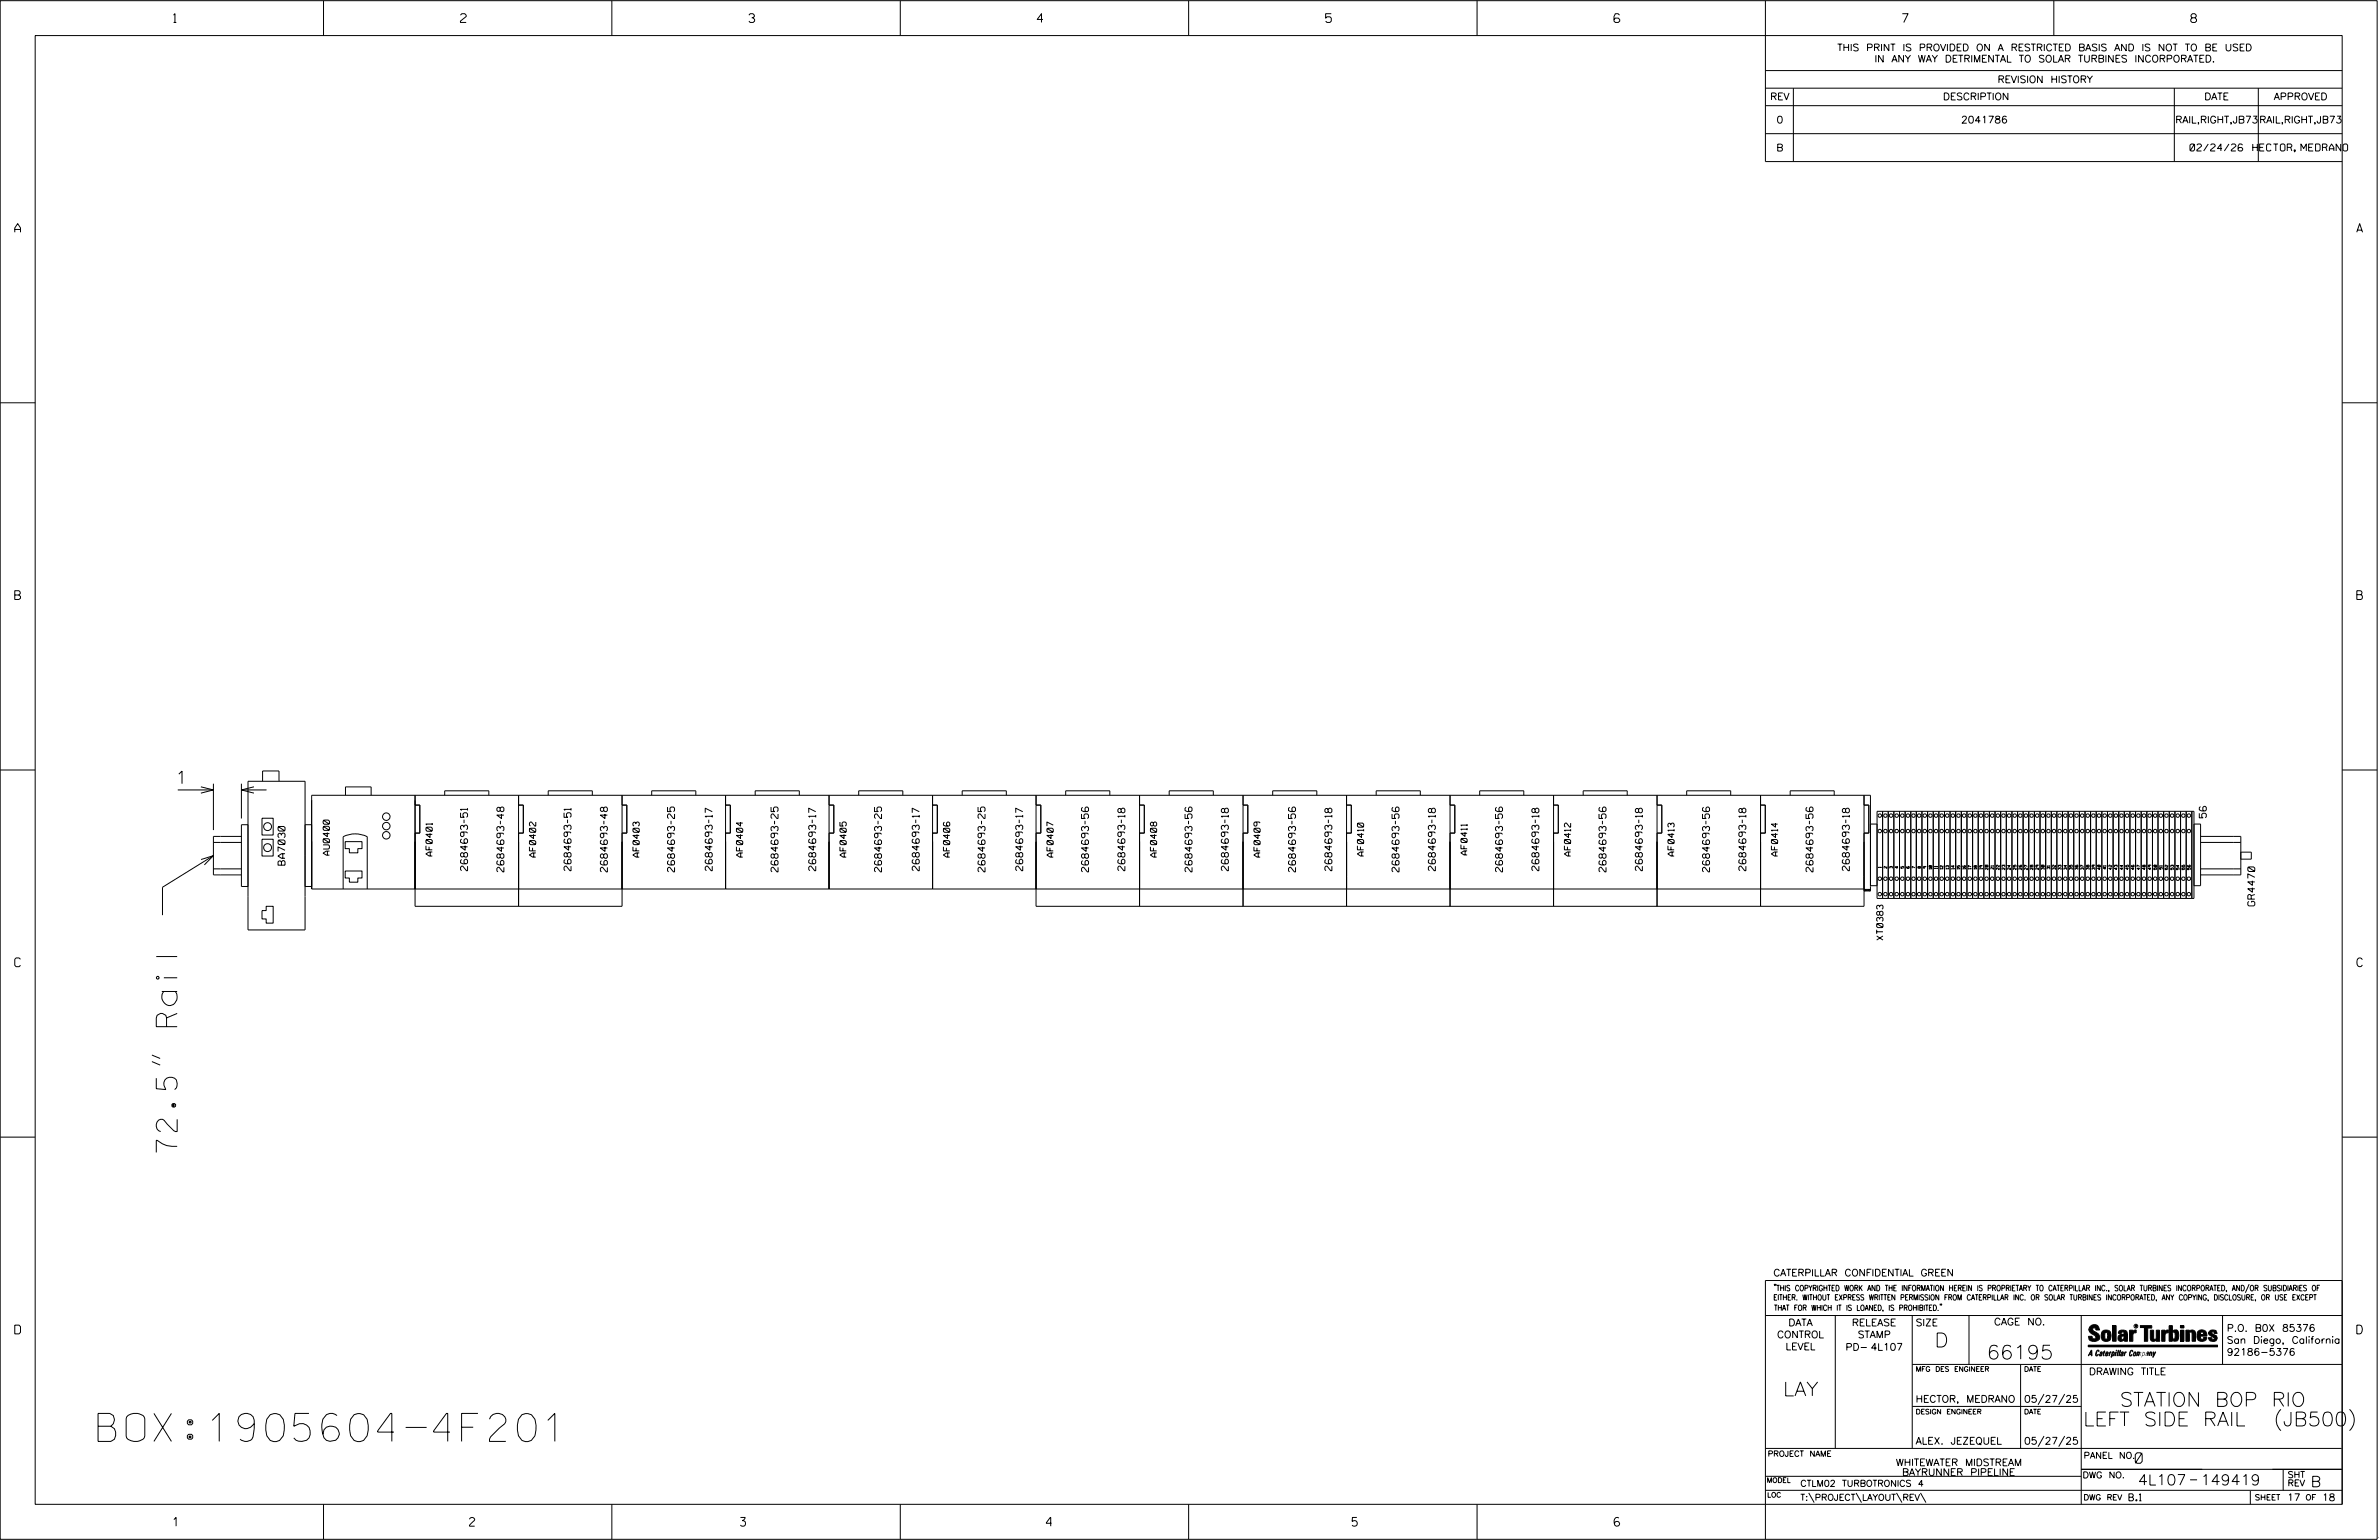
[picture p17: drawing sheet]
<svg xmlns="http://www.w3.org/2000/svg" width="864mm" height="559mm" viewBox="0 0 864 559" stroke-linecap="round" stroke-linejoin="round" font-family="sans-serif">
<defs><g id="words">
<text font-size="10.2" x="35.6" y="523">BOX:1905604-4F201</text>
<text font-size="7.6" x="64.3" y="418.2" transform="rotate(-90 64.3 418.2)">72.5&quot; Rail</text>
<g font-size="5.1">
<text x="702.3" y="488.8">D</text>
<text x="721.2" y="493.2">66195</text>
<text x="647.3" y="506.5">LAY</text>
<text x="769.5" y="510.3">STATION BOP RIO</text>
<text x="753.5" y="517.4">LEFT SIDE RAIL</text>
<text x="827.3" y="517.4">(JB500)</text>
</g>
<text font-size="4.6" x="64.5" y="284.4">1</text>
<g font-size="3.8">
<text x="775.1" y="531">0</text>
<text x="776.1" y="538.9">4L107</text>
<text x="798.8" y="538.9">149419</text>
<text x="838.8" y="539.5">B</text>
</g>
<g font-size="3.2">
<text x="63" y="8.2">1</text>
<text x="167.2" y="8.2">2</text>
<text x="271.8" y="8.2">3</text>
<text x="376.5" y="8.2">4</text>
<text x="481.2" y="8.2">5</text>
<text x="690.6" y="8.2">7</text>
<text x="795.3" y="8.2">8</text>
<text x="5.4" y="84.3">A</text>
<text x="855.5" y="84.3">A</text>
<text x="5.4" y="217.5">B</text>
<text x="855.6" y="217.5">B</text>
<text x="5.4" y="350.8">C</text>
<text x="855.6" y="350.8">C</text>
<text x="5.4" y="484">D</text>
<text x="855.6" y="484">D</text>
<text x="62.8" y="553.8">1</text>
<text x="170.4" y="553.8">2</text>
<text x="268.8" y="553.8">3</text>
<text x="379.8" y="553.8">4</text>
<text x="490.8" y="553.8">5</text>
<text x="585.9" y="553.8">6</text>
</g>
<g font-size="2.5">
<text x="666.9" y="18.5">THIS PRINT IS PROVIDED ON A RESTRICTED BASIS AND IS NOT TO BE USED</text>
<text x="680.5" y="22.6">IN ANY WAY DETRIMENTAL TO SOLAR TURBINES INCORPORATED.</text>
<text x="725.1" y="30">REVISION HISTORY</text>
<text x="642.6" y="36.3">REV</text>
<text x="705.3" y="36.3">DESCRIPTION</text>
<text x="800.2" y="36.3">DATE</text>
<text x="825.4" y="36.3">APPROVED</text>
<text x="644.9" y="44.7">0</text>
<text x="711.9" y="44.7">2041786</text>
<text x="789.7" y="44.7">RAIL,RIGHT,JB73</text>
<text x="820.1" y="44.7">RAIL,RIGHT,JB73</text>
<text x="644.8" y="54.8">B</text>
<text x="795" y="54.8">02/24/26</text>
<text x="817.8" y="54.8">HECTOR, MEDRANO</text>
<text x="800.9" y="296.8" transform="rotate(-90 800.9 296.8)">56</text>
<text x="103.5" y="313.9" transform="rotate(-90 103.5 313.9)">BA7030</text>
<text x="169.7" y="315.9" transform="rotate(-90 169.7 315.9)">2684693-51</text>
<text x="182.9" y="316.4" transform="rotate(-90 182.9 316.4)">2684693-48</text>
<text x="207.3" y="315.9" transform="rotate(-90 207.3 315.9)">2684693-51</text>
<text x="220.5" y="316.4" transform="rotate(-90 220.5 316.4)">2684693-48</text>
<text x="244.9" y="316.4" transform="rotate(-90 244.9 316.4)">2684693-25</text>
<text x="258.6" y="315.9" transform="rotate(-90 258.6 315.9)">2684693-17</text>
<text x="282.4" y="316.4" transform="rotate(-90 282.4 316.4)">2684693-25</text>
<text x="296.1" y="315.9" transform="rotate(-90 296.1 315.9)">2684693-17</text>
<text x="320" y="316.4" transform="rotate(-90 320 316.4)">2684693-25</text>
<text x="333.7" y="315.9" transform="rotate(-90 333.7 315.9)">2684693-17</text>
<text x="357.6" y="316.4" transform="rotate(-90 357.6 316.4)">2684693-25</text>
<text x="371.3" y="315.9" transform="rotate(-90 371.3 315.9)">2684693-17</text>
<text x="395.1" y="316.4" transform="rotate(-90 395.1 316.4)">2684693-56</text>
<text x="408.3" y="315.9" transform="rotate(-90 408.3 315.9)">2684693-18</text>
<text x="432.7" y="316.4" transform="rotate(-90 432.7 316.4)">2684693-56</text>
<text x="445.9" y="315.9" transform="rotate(-90 445.9 315.9)">2684693-18</text>
<text x="470.3" y="316.4" transform="rotate(-90 470.3 316.4)">2684693-56</text>
<text x="483.5" y="315.9" transform="rotate(-90 483.5 315.9)">2684693-18</text>
<text x="507.8" y="316.4" transform="rotate(-90 507.8 316.4)">2684693-56</text>
<text x="521" y="315.9" transform="rotate(-90 521 315.9)">2684693-18</text>
<text x="545.4" y="316.4" transform="rotate(-90 545.4 316.4)">2684693-56</text>
<text x="558.6" y="315.9" transform="rotate(-90 558.6 315.9)">2684693-18</text>
<text x="583" y="316.4" transform="rotate(-90 583 316.4)">2684693-56</text>
<text x="596.2" y="315.9" transform="rotate(-90 596.2 315.9)">2684693-18</text>
<text x="620.6" y="316.4" transform="rotate(-90 620.6 316.4)">2684693-56</text>
<text x="633.8" y="315.9" transform="rotate(-90 633.8 315.9)">2684693-18</text>
<text x="658.1" y="316.4" transform="rotate(-90 658.1 316.4)">2684693-56</text>
<text x="671.3" y="315.9" transform="rotate(-90 671.3 315.9)">2684693-18</text>
<text x="818.5" y="328.7" transform="rotate(-90 818.5 328.7)">GR4470</text>
<text x="643.8" y="463">CATERPILLAR CONFIDENTIAL GREEN</text>
<text x="645.1" y="485.5">CONTROL</text>
<text x="649.2" y="481.1">DATA</text>
<text x="672.3" y="481.1">RELEASE</text>
<text x="674.4" y="485.5">STAMP</text>
<text x="695.4" y="481.1">SIZE</text>
<text x="723.8" y="480.8">CAGE NO.</text>
<text x="808.4" y="483.1">P.O. B0X 85376</text>
<text x="648.2" y="489.8">LEVEL</text>
<text x="669.9" y="490">PD- 4L107</text>
<text x="808.4" y="487.5">San Diego, California</text>
<text x="808.4" y="491.8">92186-5376</text>
<text x="758.3" y="498.9">DRAWING TITLE</text>
<text x="695.4" y="508.9">HECTOR, MEDRANO</text>
<text x="734.8" y="508.9">05/27/25</text>
<text x="695.4" y="524.1">ALEX. JEZEQUEL</text>
<text x="734.8" y="524.1">05/27/25</text>
<text x="688.2" y="531.9">WHITEWATER MIDSTREAM</text>
<text x="690.5" y="535.5">BAYRUNNER PIPELINE</text>
<text x="772.8" y="544.6">B.1</text>
<text x="830.2" y="544.6">17</text>
<text x="842.9" y="544.6">18</text>
</g>
<g font-size="2.3">
<text x="119.6" y="310.3" transform="rotate(-90 119.6 310.3)">AU0400</text>
<text x="156.9" y="310.6" transform="rotate(-90 156.9 310.6)">AF0401</text>
<text x="194.5" y="311" transform="rotate(-90 194.5 311)">AF0402</text>
<text x="232" y="311" transform="rotate(-90 232 311)">AF0403</text>
<text x="269.6" y="311" transform="rotate(-90 269.6 311)">AF0404</text>
<text x="307.2" y="311" transform="rotate(-90 307.2 311)">AF0405</text>
<text x="344.8" y="311" transform="rotate(-90 344.8 311)">AF0406</text>
<text x="382.3" y="311" transform="rotate(-90 382.3 311)">AF0407</text>
<text x="419.9" y="311" transform="rotate(-90 419.9 311)">AF0408</text>
<text x="457.5" y="311" transform="rotate(-90 457.5 311)">AF0409</text>
<text x="495" y="310.6" transform="rotate(-90 495 310.6)">AF0410</text>
<text x="532.6" y="310.2" transform="rotate(-90 532.6 310.2)">AF0411</text>
<text x="570.2" y="310.6" transform="rotate(-90 570.2 310.6)">AF0412</text>
<text x="607.7" y="310.6" transform="rotate(-90 607.7 310.6)">AF0413</text>
<text x="645.3" y="310.6" transform="rotate(-90 645.3 310.6)">AF0414</text>
<text x="683.5" y="341.1" transform="rotate(-90 683.5 341.1)">XT0383</text>
<text x="756.4" y="529.2">PANEL NO.</text>
<text x="653.5" y="539.4">CTLM02 TURBOTRONICS 4</text>
<text x="756" y="536.3">DWG NO.</text>
<text x="830.4" y="539.3">REV</text>
<text x="830.4" y="536.2">SHT</text>
<text x="653.5" y="544.5">T:\PROJECT\LAYOUT\REV\</text>
</g>
<g font-size="2">
<text x="643.8" y="468.4">&quot;THIS COPYRIGHTED WORK AND THE INFORMATION HEREIN IS PROPRIETARY TO CATERPILLAR INC., SOLAR TURBINES INCORPORATED, AND/OR SUBSIDIARIES OF</text>
<text x="643.8" y="471.8">EITHER. WITHOUT EXPRESS WRITTEN PERMISSION FROM CATERPILLAR INC. OR SOLAR TURBINES INCORPORATED, ANY COPYING, DISCLOSURE, OR USE EXCEPT</text>
<text x="644" y="475.6">THAT FOR WHICH IT IS LOANED, IS PROHIBITED.&quot;</text>
<text x="641.7" y="528.5">PROJECT NAME</text>
<text x="756.3" y="544.3">DWG REV</text>
<text x="818.5" y="544.3">SHEET</text>
<text x="836.9" y="544.3">OF</text>
</g>
<g font-size="1.8">
<text x="695.4" y="497.6">MFG DES ENGINEER</text>
<text x="734.8" y="497.6">DATE</text>
<text x="695.4" y="513.1">DESIGN ENGINEER</text>
<text x="734.8" y="513.1">DATE</text>
<text x="641.3" y="538">MODEL</text>
<text x="641.5" y="543.3">LOC</text>
</g>
<g font-size="1">
<text x="682.9" y="314.9" transform="rotate(-90 682.9 314.9)">1</text>
<text x="684.9" y="315.1" transform="rotate(-90 684.9 315.1)">2</text>
<text x="687" y="315.1" transform="rotate(-90 687 315.1)">3</text>
<text x="689" y="315.1" transform="rotate(-90 689 315.1)">4</text>
<text x="691.1" y="315.1" transform="rotate(-90 691.1 315.1)">5</text>
<text x="695.1" y="315.1" transform="rotate(-90 695.1 315.1)">7</text>
<text x="697.2" y="315.1" transform="rotate(-90 697.2 315.1)">8</text>
<text x="699.2" y="315.1" transform="rotate(-90 699.2 315.1)">9</text>
<text x="701.3" y="315.4" transform="rotate(-90 701.3 315.4)">10</text>
<text x="703.3" y="315.2" transform="rotate(-90 703.3 315.2)">11</text>
<text x="705.3" y="315.4" transform="rotate(-90 705.3 315.4)">12</text>
<text x="707.4" y="315.4" transform="rotate(-90 707.4 315.4)">13</text>
<text x="709.4" y="315.4" transform="rotate(-90 709.4 315.4)">14</text>
<text x="711.5" y="315.4" transform="rotate(-90 711.5 315.4)">15</text>
<text x="713.5" y="315.4" transform="rotate(-90 713.5 315.4)">16</text>
<text x="715.5" y="315.4" transform="rotate(-90 715.5 315.4)">17</text>
<text x="717.6" y="315.4" transform="rotate(-90 717.6 315.4)">18</text>
<text x="719.6" y="315.4" transform="rotate(-90 719.6 315.4)">19</text>
<text x="721.7" y="315.6" transform="rotate(-90 721.7 315.6)">20</text>
<text x="723.7" y="315.4" transform="rotate(-90 723.7 315.4)">21</text>
<text x="725.7" y="315.6" transform="rotate(-90 725.7 315.6)">22</text>
<text x="727.8" y="315.6" transform="rotate(-90 727.8 315.6)">23</text>
<text x="729.8" y="315.6" transform="rotate(-90 729.8 315.6)">24</text>
<text x="731.9" y="315.6" transform="rotate(-90 731.9 315.6)">25</text>
<text x="733.9" y="315.6" transform="rotate(-90 733.9 315.6)">26</text>
<text x="735.9" y="315.6" transform="rotate(-90 735.9 315.6)">27</text>
<text x="738" y="315.6" transform="rotate(-90 738 315.6)">28</text>
<text x="740" y="315.6" transform="rotate(-90 740 315.6)">29</text>
<text x="742.1" y="315.5" transform="rotate(-90 742.1 315.5)">30</text>
<text x="744.1" y="315.4" transform="rotate(-90 744.1 315.4)">31</text>
<text x="746.2" y="315.5" transform="rotate(-90 746.2 315.5)">32</text>
<text x="748.2" y="315.5" transform="rotate(-90 748.2 315.5)">33</text>
<text x="750.2" y="315.5" transform="rotate(-90 750.2 315.5)">34</text>
<text x="752.3" y="315.5" transform="rotate(-90 752.3 315.5)">35</text>
<text x="754.3" y="315.5" transform="rotate(-90 754.3 315.5)">36</text>
<text x="756.4" y="315.5" transform="rotate(-90 756.4 315.5)">37</text>
<text x="758.4" y="315.5" transform="rotate(-90 758.4 315.5)">38</text>
<text x="760.4" y="315.5" transform="rotate(-90 760.4 315.5)">39</text>
<text x="762.5" y="315.6" transform="rotate(-90 762.5 315.6)">40</text>
<text x="764.5" y="315.4" transform="rotate(-90 764.5 315.4)">41</text>
<text x="766.6" y="315.6" transform="rotate(-90 766.6 315.6)">42</text>
<text x="768.6" y="315.6" transform="rotate(-90 768.6 315.6)">43</text>
<text x="770.6" y="315.6" transform="rotate(-90 770.6 315.6)">44</text>
<text x="772.7" y="315.6" transform="rotate(-90 772.7 315.6)">45</text>
<text x="774.7" y="315.6" transform="rotate(-90 774.7 315.6)">46</text>
<text x="776.8" y="315.6" transform="rotate(-90 776.8 315.6)">47</text>
<text x="778.8" y="315.6" transform="rotate(-90 778.8 315.6)">48</text>
<text x="780.8" y="315.6" transform="rotate(-90 780.8 315.6)">49</text>
<text x="782.9" y="315.6" transform="rotate(-90 782.9 315.6)">50</text>
<text x="784.9" y="315.4" transform="rotate(-90 784.9 315.4)">51</text>
<text x="787" y="315.6" transform="rotate(-90 787 315.6)">52</text>
<text x="789" y="315.6" transform="rotate(-90 789 315.6)">53</text>
<text x="791" y="315.6" transform="rotate(-90 791 315.6)">54</text>
<text x="793.1" y="315.6" transform="rotate(-90 793.1 315.6)">55</text>
<text x="795.1" y="315.6" transform="rotate(-90 795.1 315.6)">56</text>
</g>
<text font-size=".9" x="775.1" y="481.7">R</text>
</g></defs>
<g fill="none" stroke="#000" stroke-width=".36">
<path d="M.1 .2h862.8v558.4h-862.8zM12.8 12.9h837.4v533h-837.4zM117.4 .2v12.7M222.1 .2v12.7M326.8 .2v12.7M431.5 .2v12.7M536.2 .2v12.7M587.9 5.5l-.5-.5h-1l-.5 1v1.7l.5 .4h1l.6-.4v-.6l-.6-.5h-1l-.5 .5M640.9 .2v58.4h209.3M745.6 .2v12.7M640.9 25.6h209.3M640.9 32h209.3"/>
<path d="M640.9 38.3h209.3M651 32v26.6M789.3 32v26.6M819.8 32v26.6M640.9 48.5h209.3M.1 146.2h12.7M850.2 146.2h12.7M.1 279.4h12.7M850.2 279.4h12.7M64.5 286.6h13M72.9 285.5l4.6 1.1-4.6 1.2M77.5 284.4v16.8"/>
<path d="M87.6 286.6h9.2M87.6 284.4v12.6M92.2 285.5l-4.6 1.1 4.6 1.2M95.1 296.9h4.1v6.1h-4.1zM95.3 283.5v-3.7h6v3.7M113.1 299.3h-2.4v38.1h-20.7v-38.1h-2.4v22.4h2.4M125.4 288.6v-3.1h9.3v3.1M150.7 292.1h1.7v10.2h-1.7M150.7 288.6v40.3h75.1v-40.3M161.4 288.6v-1.7h16v1.7M188.2 292.1h1.8v10.2h-1.8M188.2 288.6v40.3"/>
<path d="M199 288.6v-1.7h16v1.7M225.8 292.1h1.7v10.2h-1.7M236.6 288.6v-1.7h16v1.7M263.4 292.1h1.7v10.2h-1.7M263.4 288.6v34M274.1 288.6v-1.7h16.1v1.7M301 292.1h1.7v10.2h-1.7M301 288.6v34M311.7 288.6v-1.7h16v1.7M338.5 292.1h1.8v10.2h-1.8M338.5 288.6v34M349.3 288.6v-1.7h16v1.7"/>
<path d="M376.1 292.1h1.7v10.2h-1.7M386.9 288.6v-1.7h16v1.7M413.7 292.1h1.7v10.2h-1.7M413.7 288.6v40.3M424.4 288.6v-1.7h16v1.7M451.2 292.1h1.8v10.2h-1.8M451.2 288.6v40.3M462 288.6v-1.7h16v1.7M488.8 288.6v40.3M488.8 292.1h1.7v10.2h-1.7M499.6 288.6v-1.7h16v1.7M526.4 288.6v40.3"/>
<path d="M526.4 292.1h1.7v10.2h-1.7M537.1 288.6v-1.7h16.1v1.7M564 292.1h1.7v10.2h-1.7M564 288.6v40.3M574.7 288.6v-1.7h16v1.7M601.5 292.1h1.7v10.2h-1.7M601.5 288.6v40.3M612.3 288.6v-1.7h16v1.7M639.1 292.1h1.7v10.2h-1.7M639.1 288.6v40.3M649.9 288.6v-1.7h15.9v1.7M676.7 292.1h1.7v10.2h-1.7"/>
<path d="M676.7 288.6v40.3h-300.6v-40.3M679 299h2.4M681.4 294.4h115v31.6h-115zM683.4 294.4v31.6M685.4 294.4v31.6M687.5 294.4v31.6M689.5 294.4v31.6M691.6 294.4v31.6M693.6 294.4v31.6M695.6 294.4v31.6M697.7 294.4v31.6M699.7 294.4v31.6"/>
<path d="M701.8 294.4v31.6M703.8 294.4v31.6M705.9 294.4v31.6M707.9 294.4v31.6M709.9 294.4v31.6M712 294.4v31.6M714 294.4v31.6M716.1 294.4v31.6M718.1 294.4v31.6M720.2 294.4v31.6M722.2 294.4v31.6M724.2 294.4v31.6"/>
<path d="M726.3 294.4v31.6M728.3 294.4v31.6M730.4 294.4v31.6M732.4 294.4v31.6M734.4 294.4v31.6M736.5 294.4v31.6M738.5 294.4v31.6M740.6 294.4v31.6M742.6 294.4v31.6M744.6 294.4v31.6M746.7 294.4v31.6M748.7 294.4v31.6"/>
<path d="M750.7 294.4v31.6M752.8 294.4v31.6M754.8 294.4v31.6M756.9 294.4v31.6M758.9 294.4v31.6M760.9 294.4v31.6M763 294.4v31.6M765 294.4v31.6M767.1 294.4v31.6M769.1 294.4v31.6M771.1 294.4v31.6M773.2 294.4v31.6"/>
<path d="M775.2 294.4v31.6M777.3 294.4v31.6M779.3 294.4v31.6M781.4 294.4v31.6M783.4 294.4v31.6M785.4 294.4v31.6M787.5 294.4v31.6M789.5 294.4v31.6M791.6 294.4v31.6M793.6 294.4v31.6M795.7 294.4v31.6M796.4 299h2.4v22.4h-2.4"/>
<path d="M73 311.9l4.5-1.4-3.3 3.3M77.5 315.3h10.1M77.5 305.7h10.1M77.5 310.5l-18.5 11.4v10.2M87.6 303.5h-10.1v14h10.1M90 310.5v-27h20.7v27M95.1 304.5h4.1v6.1h-4.1zM125.3 305.4h6.1v2.5h-1.5v1.6h-3.1v-1.6h-1.5zM125.3 316.1h6.1v2.5h-1.5v1.5h-3.1v-1.5h-1.5zM692.3 314.4l-.2 .5 .3 .2h.5l.2-.5h-.5l.1 .5M798.8 303.5h14.6v14h-14.6M798.8 315.3h14.6"/>
<path d="M798.8 305.7h14.6M813.4 309.2h3.8v2.5h-3.8M96.6 328.9h2.6v6.1h-2.6v-1.6h-1.5v-3h1.5zM110.7 321.7h2.4M124.6 322.6v-19a9.9 9.9 0 0 1 8.7 0v19M676.7 322.6h-563.6v-34h565.9v34.7M676.7 322.7l2.3 .6h-2.3l2.3-.6zM679 321.4h2.4M55.1 385.2l3 1.3M55.1 382.8l3 1.3M.1 412.6h12.7M850.2 412.6h12.7"/>
<path d="M640.9 477.3h209.3M644.2 466.1l-.1 .4M644.7 466.1l-.2 .4M666.2 477.3v48.3M694.2 477.3v48.3M704.4 473.3l-.1 .4M704.8 473.3l-.1 .4M714.8 477.3v17.8M755.5 477.3v68.6M806.8 477.3v17.8M816.5 466l-1.4 3.1M850.2 464.6h-209.3v94"/>
<path d="M850.2 464.8v81.1M694.2 495.1h156M733.5 495.1v30.5M758.6 481.4a2.02 2.02 0 0 1 3.1-.1l.5 1.3h-1.3l-.2-.6-.4-.2-.6 .1-.1 .4 .4 .7a2.46 2.46 0 0 1 2.2 2.9 2.83 2.83 0 0 1-3.8 .3l-.3-1.3h1.3l.2 .7 .6 .3 .5-.2 .2-.5-.4-.6-1.9-1.2-.4-.9zM759.2 491.3h-.7l.7-1.2v1.9h.2l-.1-2.1-1.3 2.1 .5-.5h.7M761.3 490l.3-.2 .4 .3-.1 .3-.3-.4-.4 .3-.3 1.6h.4l.4-.5-.3 .6-.4 .1-.3-.4zM762.6 490.6l.5-.1-.1 1.4h-.9a.74 .74 0 0 1 .9-.8l-.3 .7-.5 .1 .2-.5 .6-.2v-.5l-.7 .2zM763 483.2a2.17 2.17 0 0 1 3.1 0l.3 1.4-.3 1.5a2.17 2.17 0 0 1-3.1 0l-.3-1.5zM763.6 490.5l.4-.4 .2 .6h-.3l-.3 .9 .2 .4-.3-.1zM764.1 483.7l.5-.4 .4 .3v2.2l-.4 .2-.5-.2zM764.6 491.1l.6 .2v-.7l-.4-.1-.4 .6-.1 .8h.6M764.6 491.1l-.1 .8h.4"/>
<path d="M764.6 482.6v.8M764.8 490.7l.4 .1v.3h-.6zM765 491.5l-.1 .4zM766 490.5l-.5 1.5zM766 490.8l.4-.3-.4 .4M766.9 481h1.3v5.7h-1.3zM767 490.8l.5 .1-.3 .8-.4 .2zM767.3 490.5h-.5l-.5 2M767.3 490.5a.8 .8 0 0 1 .2 1 .8 .8 0 0 1-.9 .4l-.1 .6M767.3 490.5l-.1 .2M768.1 490.5l-.4 1.5zM768.2 489.9h.3l-.1 .2h-.2z"/>
<path d="M769 489.9l-.5 2.1zM769.7 489.9l-.6 2.1zM770.1 491.4l.5-.3-.5 .8zM770.4 491.9h.1M770.6 491.1l.1-.4-.7 .2 .1-.3 .6-.1 .2 .3-.5 1.1M770.6 491.1a.74 .74 0 0 0-.8 .8h.6M771 484.8h-.7l-.3 .6 .4 .7 .5-.3 .1-2.4h-.8l-.1 .4h-1.2a1.71 1.71 0 0 1 1.8-1.3 1.71 1.71 0 0 1 1.6 1.4v2.8h-1.1l-.1-.6M771 484.2l-1.5 .1a1.41 1.41 0 0 0 0 2.4l.5 .1 1.1-.7M771.2 486.1h-.1M771.4 490.5l.1 .3 .4-.3-.9 1.5zM771.5 490.8h.1M773 482.7h1.2v.5l.5-.5 .7-.1v1h-.6l-.5 .4-.1 2.7h-1.2z"/>
<path d="M773.3 490.3l.6-.4 .4 .2-.1 .4-.3-.4a1.28 1.28 0 0 0-.5 1.8l.6-.4-.1 .4-.8 .1zM774.7 490.8l.5-.3a.88 .88 0 0 1 .2 .9 .88 .88 0 0 1-.7 .7l-.2-.2zM774.8 490.9h.5l-.3 1h-.3l-.2-.2zM775.2 490.5l-.1 .2M776.8 481h4.3v.9h-1.5v4.8h-1.3M776.8 490.6l-.8 .2v-.3l-.4 1.5 .8-1.3v1.3l.3-1.2M779.3 491.1h.4M779.6 490.5h.3l-.3 1.4M779.6 490.7h.2l-.1 .4M779.7 491.1l-.1 .4M779.7 491.1l-.4 .2M780.1 492l.4-1.5 .1 .3 .3-.3 .3 .2-.3 1.3v-1.3l-.7 1.3"/>
<path d="M780.6 482.7h1.2v2.7l.1 .4 .4 .3 .4-.7v-2.7h1.2l.1 4h-1.3v-.5l-1.1 .6-.7-.3-.3-.7zM781.6 492.5l1-2-.8 1.3-.2-1.3-.2 2M784.7 482.7h1.2v.5l.5-.5 .7-.1v1h-.5l-.6 .4-.1 2.7h-1.2zM787.4 481h1.2v2a1.4 1.4 0 0 1 2.2 .2l.1 1.4-.4 1.9-1.5 .1-.4-.5v-1l.5 .9 .5-.3v-2.1l-.5-.4-.5 .7v2.8h-1.2zM791.5 482.7h1.3v4h-1.3zM791.5 481h1.3v.9h-1.3zM793.5 482.7h1.3v.4l.7-.5 1.1 .2 .4 .6v3.3h-1.2l-.3-3.4-.7 .2v3.2h-1.3zM794.8 483.1h.1M797.7 483.2a1.92 1.92 0 0 1 2.4-.5 1.92 1.92 0 0 1 1 2.1h-2.3v.8l.6 .5 .5-.3v-.5h1.2a1.83 1.83 0 0 1-2.1 1.4 1.83 1.83 0 0 1-1.5-2.1zM798.8 484.2v.6M799.1 483.4h.6l.2 .8h-1.1zM804.6 482.9a1.84 1.84 0 0 0-2.9 .8 3.3 3.3 0 0 0 2.2 1.9l-.5 .5-.4-.3-.1-.4h-1.2l.1 .6a1.92 1.92 0 0 0 2.9 .4"/>
<path d="M804.9 483.8h-1.2l-.2-.6-.5 .1-.1 .3 .1 .3 1.8 .9M805.1 488.1h-47.1v.6h47.1M694.2 510.3h61.3M742 505.8l-2.2 3.9M749.5 505.8l-2.2 3.9M828 511.4a5.2 5.2 0 0 0 0 7.7M852.9 511.4a5.2 5.2 0 0 1 0 7.7M640.9 525.6h209.2M640.9 535.7h114.6M742 521.1l-2.2 3.8M749.5 521.1l-2.2 3.8M755.5 533.2h94.7"/>
<path d="M795 537h2.6M828.8 533.2v7.6M117.4 545.9v12.7M222.1 545.9v12.7M326.8 545.9v12.7M431.5 545.9v12.7M536.2 545.9v12.7M640.9 540.8h209.3M656.6 541.7l2 3.5M673.8 541.7l1.9 3.5M688.4 541.7l2 3.5M697.2 541.7l1.9 3.5"/>
<path d="M816.9 541v4.9M863.5 558h.1"/>
<circle cx="97.1" cy="300" r="1.43"/>
<circle cx="140.2" cy="296.3" r="1.36"/>
<circle cx="140.2" cy="299.8" r="1.36"/>
<circle cx="682.4" cy="295.9" r=".64"/>
<circle cx="684.4" cy="295.9" r=".64"/>
<circle cx="686.5" cy="295.9" r=".64"/>
<circle cx="688.5" cy="295.9" r=".64"/>
<circle cx="690.6" cy="295.9" r=".64"/>
<circle cx="692.6" cy="295.9" r=".63"/>
<circle cx="694.6" cy="295.9" r=".64"/>
<circle cx="696.7" cy="295.9" r=".64"/>
<circle cx="698.7" cy="295.9" r=".64"/>
<circle cx="700.8" cy="295.9" r=".64"/>
<circle cx="702.8" cy="295.9" r=".64"/>
<circle cx="704.9" cy="295.9" r=".64"/>
<circle cx="706.9" cy="295.9" r=".64"/>
<circle cx="708.9" cy="295.9" r=".64"/>
<circle cx="711" cy="295.9" r=".64"/>
<circle cx="713" cy="295.9" r=".64"/>
<circle cx="715" cy="295.9" r=".64"/>
<circle cx="717.1" cy="295.9" r=".64"/>
<circle cx="719.1" cy="295.9" r=".63"/>
<circle cx="721.1" cy="295.9" r=".64"/>
<circle cx="723.2" cy="295.9" r=".64"/>
<circle cx="725.2" cy="295.9" r=".64"/>
<circle cx="727.3" cy="295.9" r=".64"/>
<circle cx="729.3" cy="295.9" r=".64"/>
<circle cx="731.4" cy="295.9" r=".63"/>
<circle cx="733.4" cy="295.9" r=".64"/>
<circle cx="735.4" cy="295.9" r=".64"/>
<circle cx="737.5" cy="295.9" r=".64"/>
<circle cx="739.5" cy="295.9" r=".64"/>
<circle cx="741.6" cy="295.9" r=".64"/>
<circle cx="743.6" cy="295.9" r=".63"/>
<circle cx="745.6" cy="295.9" r=".64"/>
<circle cx="747.7" cy="295.9" r=".64"/>
<circle cx="749.7" cy="295.9" r=".64"/>
<circle cx="751.8" cy="295.9" r=".64"/>
<circle cx="753.8" cy="295.9" r=".64"/>
<circle cx="755.9" cy="295.9" r=".63"/>
<circle cx="757.9" cy="295.9" r=".64"/>
<circle cx="759.9" cy="295.9" r=".64"/>
<circle cx="762" cy="295.9" r=".64"/>
<circle cx="764" cy="295.9" r=".64"/>
<circle cx="766.1" cy="295.9" r=".64"/>
<circle cx="768.1" cy="295.9" r=".63"/>
<circle cx="770.1" cy="295.9" r=".64"/>
<circle cx="772.2" cy="295.9" r=".64"/>
<circle cx="774.2" cy="295.9" r=".64"/>
<circle cx="776.3" cy="295.9" r=".64"/>
<circle cx="778.3" cy="295.9" r=".64"/>
<circle cx="780.3" cy="295.9" r=".64"/>
<circle cx="782.4" cy="295.9" r=".64"/>
<circle cx="784.4" cy="295.9" r=".64"/>
<circle cx="786.4" cy="295.9" r=".64"/>
<circle cx="788.5" cy="295.9" r=".64"/>
<circle cx="790.5" cy="295.9" r=".64"/>
<circle cx="792.6" cy="295.9" r=".64"/>
<circle cx="794.6" cy="295.9" r=".63"/>
<circle cx="97.1" cy="307.6" r="1.44"/>
<circle cx="140.2" cy="303.1" r="1.35"/>
<circle cx="682.4" cy="318.8" r=".64"/>
<circle cx="682.4" cy="301.6" r=".64"/>
<circle cx="684.4" cy="301.6" r=".64"/>
<circle cx="684.4" cy="318.8" r=".64"/>
<circle cx="686.5" cy="318.8" r=".64"/>
<circle cx="686.5" cy="301.6" r=".64"/>
<circle cx="688.5" cy="301.6" r=".64"/>
<circle cx="688.5" cy="318.8" r=".64"/>
<circle cx="690.6" cy="301.6" r=".64"/>
<circle cx="690.6" cy="318.8" r=".64"/>
<circle cx="692.6" cy="301.6" r=".63"/>
<circle cx="692.6" cy="318.8" r=".63"/>
<circle cx="694.6" cy="318.8" r=".64"/>
<circle cx="694.6" cy="301.6" r=".64"/>
<circle cx="696.7" cy="301.6" r=".64"/>
<circle cx="696.7" cy="318.8" r=".64"/>
<circle cx="698.7" cy="318.8" r=".64"/>
<circle cx="698.7" cy="301.6" r=".64"/>
<circle cx="700.8" cy="318.8" r=".64"/>
<circle cx="700.8" cy="301.6" r=".64"/>
<circle cx="702.8" cy="301.6" r=".64"/>
<circle cx="702.8" cy="318.8" r=".64"/>
<circle cx="704.9" cy="301.6" r=".64"/>
<circle cx="704.9" cy="318.8" r=".64"/>
<circle cx="706.9" cy="301.6" r=".64"/>
<circle cx="706.9" cy="318.8" r=".64"/>
<circle cx="708.9" cy="301.6" r=".64"/>
<circle cx="708.9" cy="318.8" r=".64"/>
<circle cx="711" cy="318.8" r=".64"/>
<circle cx="711" cy="301.6" r=".64"/>
<circle cx="713" cy="318.8" r=".64"/>
<circle cx="713" cy="301.6" r=".64"/>
<circle cx="715" cy="301.6" r=".64"/>
<circle cx="715" cy="318.8" r=".64"/>
<circle cx="717.1" cy="318.8" r=".64"/>
<circle cx="717.1" cy="301.6" r=".64"/>
<circle cx="719.1" cy="301.6" r=".63"/>
<circle cx="719.1" cy="318.8" r=".63"/>
<circle cx="721.1" cy="301.6" r=".64"/>
<circle cx="721.1" cy="318.8" r=".64"/>
<circle cx="723.2" cy="318.8" r=".64"/>
<circle cx="723.2" cy="301.6" r=".64"/>
<circle cx="725.2" cy="318.8" r=".64"/>
<circle cx="725.2" cy="301.6" r=".64"/>
<circle cx="727.3" cy="318.8" r=".64"/>
<circle cx="727.3" cy="301.6" r=".64"/>
<circle cx="729.3" cy="301.6" r=".64"/>
<circle cx="729.3" cy="318.8" r=".64"/>
<circle cx="731.4" cy="318.8" r=".63"/>
<circle cx="731.4" cy="301.5" r=".63"/>
<circle cx="733.4" cy="318.8" r=".64"/>
<circle cx="733.4" cy="301.6" r=".64"/>
<circle cx="735.4" cy="318.8" r=".64"/>
<circle cx="735.4" cy="301.6" r=".64"/>
<circle cx="737.5" cy="301.6" r=".64"/>
<circle cx="737.5" cy="318.8" r=".64"/>
<circle cx="739.5" cy="301.6" r=".64"/>
<circle cx="739.5" cy="318.8" r=".64"/>
<circle cx="741.6" cy="301.6" r=".64"/>
<circle cx="741.6" cy="318.8" r=".64"/>
<circle cx="743.6" cy="301.5" r=".63"/>
<circle cx="743.6" cy="318.8" r=".63"/>
<circle cx="745.6" cy="318.8" r=".64"/>
<circle cx="745.6" cy="301.6" r=".64"/>
<circle cx="747.7" cy="318.8" r=".64"/>
<circle cx="747.7" cy="301.6" r=".64"/>
<circle cx="749.7" cy="318.8" r=".64"/>
<circle cx="749.7" cy="301.6" r=".64"/>
<circle cx="751.8" cy="301.6" r=".64"/>
<circle cx="751.8" cy="318.8" r=".64"/>
<circle cx="753.8" cy="318.8" r=".64"/>
<circle cx="753.8" cy="301.6" r=".64"/>
<circle cx="755.9" cy="318.8" r=".63"/>
<circle cx="755.9" cy="301.6" r=".63"/>
<circle cx="757.9" cy="318.8" r=".64"/>
<circle cx="757.9" cy="301.6" r=".64"/>
<circle cx="759.9" cy="301.6" r=".64"/>
<circle cx="759.9" cy="318.8" r=".64"/>
<circle cx="762" cy="301.6" r=".64"/>
<circle cx="762" cy="318.8" r=".64"/>
<circle cx="764" cy="318.8" r=".64"/>
<circle cx="764" cy="301.6" r=".64"/>
<circle cx="766.1" cy="318.8" r=".64"/>
<circle cx="766.1" cy="301.6" r=".64"/>
<circle cx="768.1" cy="301.6" r=".63"/>
<circle cx="768.1" cy="318.8" r=".63"/>
<circle cx="770.1" cy="318.8" r=".64"/>
<circle cx="770.1" cy="301.6" r=".64"/>
<circle cx="772.2" cy="318.8" r=".64"/>
<circle cx="772.2" cy="301.6" r=".64"/>
<circle cx="774.2" cy="301.6" r=".64"/>
<circle cx="774.2" cy="318.8" r=".64"/>
<circle cx="776.3" cy="318.8" r=".64"/>
<circle cx="776.3" cy="301.6" r=".64"/>
<circle cx="778.3" cy="301.6" r=".64"/>
<circle cx="778.3" cy="318.8" r=".64"/>
<circle cx="780.3" cy="318.8" r=".64"/>
<circle cx="780.3" cy="301.6" r=".64"/>
<circle cx="782.4" cy="318.8" r=".64"/>
<circle cx="782.4" cy="301.6" r=".64"/>
<circle cx="784.4" cy="318.8" r=".64"/>
<circle cx="784.4" cy="301.6" r=".64"/>
<circle cx="786.4" cy="301.6" r=".64"/>
<circle cx="786.4" cy="318.8" r=".64"/>
<circle cx="788.5" cy="318.8" r=".64"/>
<circle cx="788.5" cy="301.6" r=".64"/>
<circle cx="790.5" cy="301.6" r=".64"/>
<circle cx="790.5" cy="318.8" r=".64"/>
<circle cx="792.6" cy="301.6" r=".64"/>
<circle cx="792.6" cy="318.8" r=".64"/>
<circle cx="794.6" cy="301.6" r=".63"/>
<circle cx="794.6" cy="318.8" r=".63"/>
<circle cx="682.4" cy="324.5" r=".64"/>
<circle cx="684.4" cy="324.5" r=".64"/>
<circle cx="686.5" cy="324.5" r=".64"/>
<circle cx="688.5" cy="324.5" r=".64"/>
<circle cx="690.6" cy="324.5" r=".64"/>
<circle cx="692.6" cy="324.4" r=".63"/>
<circle cx="694.6" cy="324.5" r=".64"/>
<circle cx="696.7" cy="324.5" r=".64"/>
<circle cx="698.7" cy="324.5" r=".64"/>
<circle cx="700.8" cy="324.5" r=".64"/>
<circle cx="702.8" cy="324.5" r=".64"/>
<circle cx="704.9" cy="324.5" r=".64"/>
<circle cx="706.9" cy="324.5" r=".64"/>
<circle cx="708.9" cy="324.5" r=".64"/>
<circle cx="711" cy="324.5" r=".64"/>
<circle cx="713" cy="324.5" r=".64"/>
<circle cx="715" cy="324.5" r=".64"/>
<circle cx="717.1" cy="324.5" r=".64"/>
<circle cx="719.1" cy="324.4" r=".63"/>
<circle cx="721.1" cy="324.5" r=".64"/>
<circle cx="723.2" cy="324.5" r=".64"/>
<circle cx="725.2" cy="324.5" r=".64"/>
<circle cx="727.3" cy="324.5" r=".64"/>
<circle cx="729.3" cy="324.5" r=".64"/>
<circle cx="731.4" cy="324.4" r=".63"/>
<circle cx="733.4" cy="324.5" r=".64"/>
<circle cx="735.4" cy="324.5" r=".64"/>
<circle cx="737.5" cy="324.5" r=".64"/>
<circle cx="739.5" cy="324.5" r=".64"/>
<circle cx="741.6" cy="324.5" r=".64"/>
<circle cx="743.6" cy="324.4" r=".63"/>
<circle cx="745.6" cy="324.5" r=".64"/>
<circle cx="747.7" cy="324.5" r=".64"/>
<circle cx="749.7" cy="324.5" r=".64"/>
<circle cx="751.8" cy="324.5" r=".64"/>
<circle cx="753.8" cy="324.5" r=".64"/>
<circle cx="755.9" cy="324.4" r=".63"/>
<circle cx="757.9" cy="324.5" r=".64"/>
<circle cx="759.9" cy="324.5" r=".64"/>
<circle cx="762" cy="324.5" r=".64"/>
<circle cx="764" cy="324.5" r=".64"/>
<circle cx="766.1" cy="324.5" r=".64"/>
<circle cx="768.1" cy="324.4" r=".63"/>
<circle cx="770.1" cy="324.5" r=".64"/>
<circle cx="772.2" cy="324.5" r=".64"/>
<circle cx="774.2" cy="324.5" r=".64"/>
<circle cx="776.3" cy="324.5" r=".64"/>
<circle cx="778.3" cy="324.5" r=".64"/>
<circle cx="780.3" cy="324.5" r=".64"/>
<circle cx="782.4" cy="324.5" r=".64"/>
<circle cx="784.4" cy="324.5" r=".64"/>
<circle cx="786.4" cy="324.5" r=".64"/>
<circle cx="788.5" cy="324.5" r=".64"/>
<circle cx="790.5" cy="324.5" r=".64"/>
<circle cx="792.6" cy="324.5" r=".64"/>
<circle cx="794.6" cy="324.4" r=".63"/>
<circle cx="775.4" cy="481.2" r=".69"/>
</g>
<g fill="#000">
<path d="M768.1 490.5l-.4 1.5zM768.2 489.9h.3l-.1 .2h-.2zM769 489.9l-.5 2.1zM769.7 489.9l-.6 2.1zM791.5 481h1.3v.9h-1.3zM791.5 482.7h1.3v4h-1.3zM758 488.1h47.1v.6h-47.1z"/>
<path d="M759.2 489.9l-1.2 2.1 .5-.5h.7v.5h.2zM759.2 490.1v1.2h-.7z" fill-rule="evenodd"/>
<path d="M758.6 481.4a2.02 2.02 0 0 1 3.1-.1l.5 1.3h-1.3l-.2-.6-.4-.2-.6 .1-.1 .4 .4 .7a2.46 2.46 0 0 1 2.2 2.9 2.83 2.83 0 0 1-3.8 .3l-.3-1.3h1.3l.2 .7 .6 .3 .5-.2 .2-.5-.4-.6-1.9-1.2-.4-.9z" fill-rule="evenodd"/>
<path d="M761.3 490l.3-.2 .4 .3-.1 .3-.3-.4-.4 .3-.3 1.6h.4l.4-.5-.3 .6-.4 .1-.3-.4z" fill-rule="evenodd"/>
<path d="M762.6 490.6l.5-.1-.1 1.4h-.9a.74 .74 0 0 1 .9-.8l-.6 .3-.2 .5 .5-.1 .3-.6v-.5l-.7 .2z" fill-rule="evenodd"/>
<path d="M763.6 490.5l.4-.4 .2 .6h-.3l-.3 .9 .2 .4-.3-.1z" fill-rule="evenodd"/>
<path d="M764.8 490.5l.5 .3-.1 .5h-.6l.6-.2v-.3l-.4-.1-.3 1.2h.4l.3-.4-.6 .6-.3-.2v-.4z" fill-rule="evenodd"/>
<path d="M763 483.2a2.17 2.17 0 0 1 3.1 0l.3 1.4-.3 1.5a2.17 2.17 0 0 1-3.1 0l-.3-1.5zM764.1 483.7v2.1l.5 .2 .4-.2v-2.2l-.4-.3z" fill-rule="evenodd"/>
<path d="M766 490.5v.3l.4-.1-.4 .2-.5 1.1z" fill-rule="evenodd"/>
<path d="M766.8 490.5l-.5 2 .3-.6a.71 .71 0 0 0 .9-.5 .71 .71 0 0 0-.4-.9zM767 490.8l.5 .1-.3 .8-.4 .2z" fill-rule="evenodd"/>
<path d="M766.9 481h1.3v5.7h-1.3z" fill-rule="evenodd"/>
<path d="M770.1 490.6l.6-.1 .2 .3-.4 1.2-.5 .1-.2-.5 .3-.5h.5l-.7 .5v.3l.4-.1 .4-.9-.5-.2-.2 .2z" fill-rule="evenodd"/>
<path d="M769.4 482.8l-.5 1h1.2l.1-.4h.8v.8l-1.5 .1a1.41 1.41 0 0 0 0 2.4l.5 .1 1.1-.7 .1 .6h1.1v-2.8a1.79 1.79 0 0 0-2.4-1.2zM770.3 484.8h.7l-.1 1-.5 .3-.4-.7z" fill-rule="evenodd"/>
<path d="M771.4 490.5l.1 .3 .4-.3-.9 1.5z" fill-rule="evenodd"/>
<path d="M773 482.7h1.2v.5l.5-.5 .7-.1v1h-.6l-.5 .4-.1 2.7h-1.2z" fill-rule="evenodd"/>
<path d="M773.3 490.3l.6-.4 .4 .2-.1 .4-.3-.4a1.28 1.28 0 0 0-.5 1.8l.6-.4-.3 .5h-.6z" fill-rule="evenodd"/>
<path d="M774.7 490.8l-.2 1.1h.7a.96 .96 0 0 0 0-1.4zM774.8 490.9h.5l-.1 .6-.5 .4-.2-.2z" fill-rule="evenodd"/>
<path d="M776 490.5v.3l.4-.3 .2 .3 .7-.2-.3 1.4v-1.3l-.6 1.3v-1.3l-.8 1.3z" fill-rule="evenodd"/>
<path d="M776.8 481h4.3v.9h-1.5v4.8h-1.3v-4.8h-1.5z" fill-rule="evenodd"/>
<path d="M777.9 490.5l-.5 2 .3-.6a.71 .71 0 0 0 .9-.5 .71 .71 0 0 0-.4-.9zM778.1 490.8l.3-.1 .1 .4-.5 .8-.2-.5z" fill-rule="evenodd"/>
<path d="M779.3 490.6l.6-.1-.3 1.5-.7-.1a.67 .67 0 0 1 .8-.8l-.6 .3-.1 .5 .4-.1 .4-.9-.4-.2-.3 .2z" fill-rule="evenodd"/>
<path d="M780.5 490.5l.1 .3 .3-.3 .3 .2-.3 1.3v-1.3l-.8 1.3z" fill-rule="evenodd"/>
<path d="M780.6 482.7h1.2v2.7l.1 .4 .4 .3 .4-.7v-2.7h1.2l.1 4h-1.3v-.5l-1.1 .6-.7-.3-.3-.7z" fill-rule="evenodd"/>
<path d="M781.6 490.5l.2 1.3 .8-1.3-1.2 2z" fill-rule="evenodd"/>
<path d="M784.7 482.7h1.2v.5l.5-.5 .7-.1v1h-.5l-.6 .4-.1 2.7h-1.2z" fill-rule="evenodd"/>
<path d="M787.4 481h1.2v2a1.4 1.4 0 0 1 2.2 .2l.1 1.4-.4 1.9-1.5 .1-.4-.5v-1l.5 .9 .5-.3v-2.1l-.5-.4-.5 .7v2.8h-1.2z" fill-rule="evenodd"/>
<path d="M793.5 482.7h1.3v.4a1.29 1.29 0 0 1 2.2 .3v3.3h-1.2l-.3-3.4-.7 .2v3.2h-1.3z" fill-rule="evenodd"/>
<path d="M797.7 483.2a1.92 1.92 0 0 1 2.4-.5 1.92 1.92 0 0 1 1 2.1h-2.3v.8l.6 .5 .5-.3v-.5h1.2a1.83 1.83 0 0 1-2.1 1.4 1.83 1.83 0 0 1-1.5-2.1zM799.1 483.4l-.3 .8h1.1l-.2-.8z" fill-rule="evenodd"/>
<path d="M801.9 483.2a1.94 1.94 0 0 1 3 .1v.5h-1.2l-.2-.6-.5 .1-.1 .3 .1 .3 1.8 .9a1.2 1.2 0 0 1 .1 1.3 1.2 1.2 0 0 1-1.2 .7l-1.6-.4-.4-1h1.2l.1 .4 .4 .3 .5-.5a3.3 3.3 0 0 1-2.2-1.9z" fill-rule="evenodd"/>
<circle cx="761.4" cy="492" r=".07"/>
<circle cx="762.2" cy="485.1" r=".07"/>
<circle cx="769.3" cy="492" r=".07"/>
<circle cx="773.1" cy="486.7" r=".07"/>
<circle cx="791.5" cy="486.7" r=".07"/>
<circle cx="791.5" cy="481" r=".07"/>
<circle cx="794.8" cy="486.7" r=".07"/>
</g>
<use href="#words"/>
</svg>
